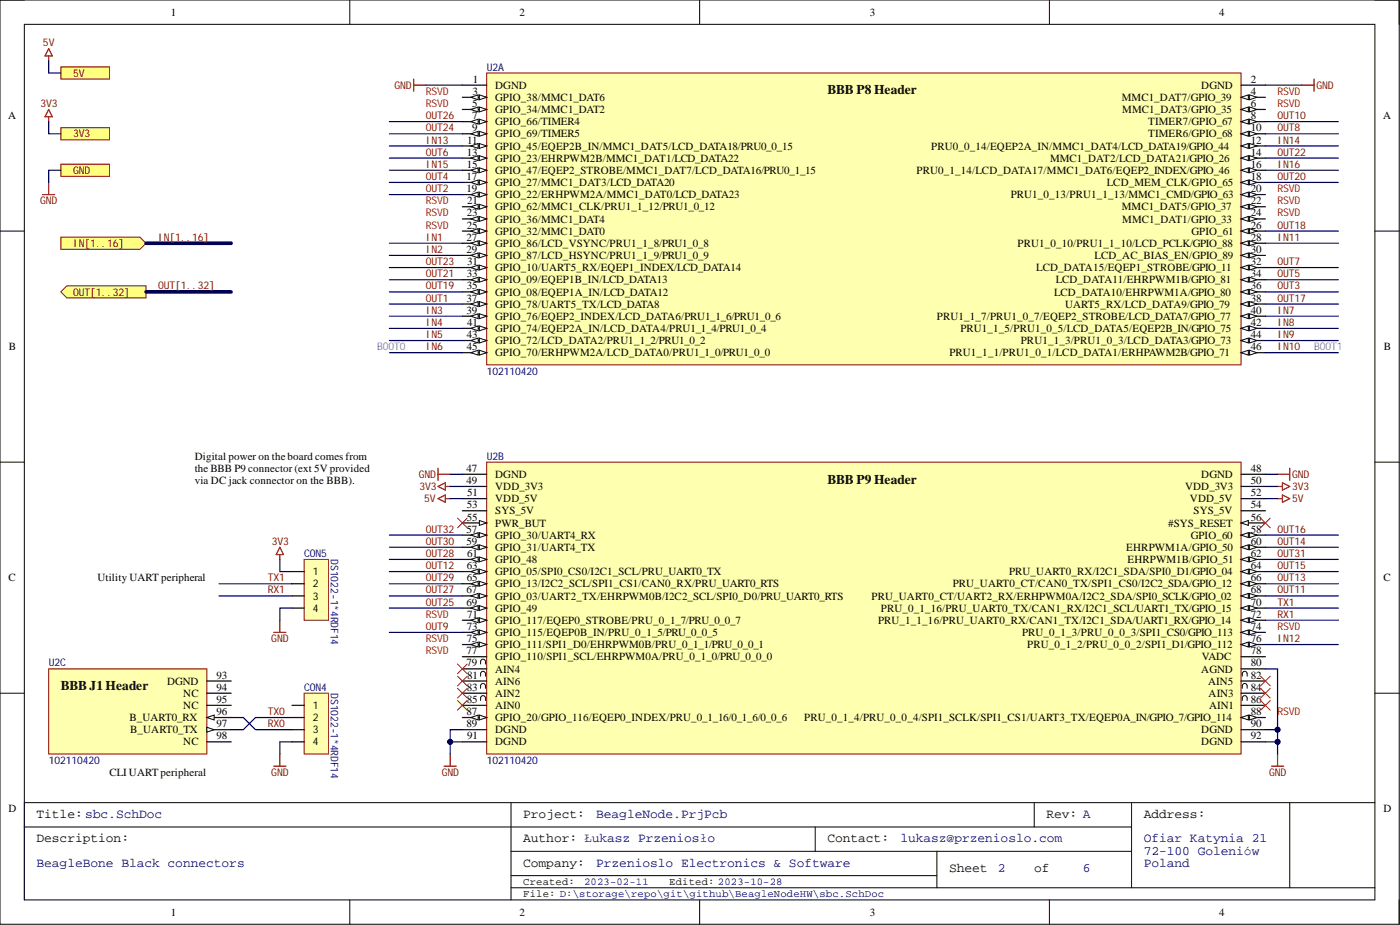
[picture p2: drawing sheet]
<svg xmlns="http://www.w3.org/2000/svg" width="292mm" height="193mm" viewBox="0 0 292 193" stroke-linecap="round" stroke-linejoin="round" font-family="sans-serif">
<defs><g id="words">
<g font-size="2.8">
<text x="172.6" y="19.7">BBB P8 Header</text>
<text x="172.6" y="100.9">BBB P9 Header</text>
<text x="12.7" y="144">BBB J1Header</text>
</g>
<g font-size="2.7">
<text x="7.6" y="170.7">Title: sbc.SchDoc</text>
<text x="109.2" y="170.7">Project:</text>
<text x="218.3" y="170.7">Rev: A</text>
<text x="238.6" y="170.7">Address:</text>
<text x="7.6" y="175.7">Description:</text>
<text x="109.2" y="175.7">Author: Łukasz Przeniosło</text>
<text x="172.6" y="175.7">Contact:</text>
<text x="109.2" y="180.8">Company:</text>
<text x="198" y="181.8">Sheet</text>
<text x="215.8" y="181.8">of</text>
</g>
<g font-size="2.7" fill="#000080">
<text x="124.4" y="170.7">BeagleNode.PrjPcb</text>
<text x="187.9" y="175.7">lukasz@przenioslo.com</text>
<text x="238.6" y="175.7">Ofiar Katynia 21</text>
<text x="238.6" y="178.3">72-100 Goleniów</text>
<text x="7.6" y="180.8">BeagleBone Black connectors</text>
<text x="124.4" y="180.8">Przenioslo Electronics &amp; Software</text>
<text x="208.2" y="181.8">2</text>
<text x="225.9" y="181.8">6</text>
<text x="238.6" y="180.8">Poland</text>
</g>
<g font-size="2.3">
<text x="35.6" y="3.3">1</text>
<text x="108.4" y="3.3">2</text>
<text x="181.5" y="3.3">3</text>
<text x="254.4" y="3.3">4</text>
<text x="98.7" y="17.3">1</text>
<text x="261" y="17.3">2</text>
<text x="98.5" y="22.3">5</text>
<text x="98.6" y="19.8">3</text>
<text x="103.3" y="18.5">DGND</text>
<text x="103.3" y="21.1">GPIO_38/MMC1_DAT6</text>
<text x="103.3" y="23.6">GPIO_34/MMC1_DAT2</text>
<text x="234.1" y="21.1">MMC1_DAT7/GPIO_39</text>
<text x="234.1" y="23.6">MMC1_DAT3/GPIO_35</text>
<text x="250.6" y="18.5">DGND</text>
<text x="261" y="19.8">4</text>
<text x="261" y="22.3">6</text>
<text x="1.7" y="24.9">A</text>
<text x="97.5" y="29.9">11</text>
<text x="98.5" y="24.9">7</text>
<text x="98.5" y="27.4">9</text>
<text x="103.3" y="26.1">GPIO_66/TIMER4</text>
<text x="103.3" y="28.7">GPIO_69/TIMER5</text>
<text x="239.6" y="26.1">TIMER7/GPIO_67</text>
<text x="239.6" y="28.7">TIMER6/GPIO_68</text>
<text x="261" y="24.9">8</text>
<text x="261" y="27.4">10</text>
<text x="261" y="29.9">12</text>
<text x="288.6" y="24.9">A</text>
<text x="97.4" y="32.5">13</text>
<text x="97.4" y="35">15</text>
<text x="103.3" y="31.2">GPIO_45/EQEP2B_IN/MMC1_DAT5/LCD_DATA18/PRU0_0_15</text>
<text x="103.3" y="33.7">GPIO_23/EHRPWM2B/MMC1_DAT1/LCD_DATA22</text>
<text x="194.3" y="31.2">PRU0_0_14/EQEP2A_IN/MMC1_DAT4/LCD_DATA19/GPIO_44</text>
<text x="219.1" y="33.7">MMC1_DAT2/LCD_DATA21/GPIO_26</text>
<text x="261" y="32.5">14</text>
<text x="261" y="35">16</text>
<text x="97.3" y="37.6">17</text>
<text x="97.3" y="40.1">19</text>
<text x="103.3" y="36.3">GPIO_47/EQEP2_STROBE/MMC1_DAT7/LCD_DATA16/PRU0_1_15</text>
<text x="103.3" y="38.8">GPIO_27/MMC1_DAT3/LCD_DATA20</text>
<text x="103.3" y="41.4">GPIO_22/ERHPWM2A/MMC1_DAT0/LCD_DATA23</text>
<text x="191.2" y="36.3">PRU0_1_14/LCD_DATA17/MMC1_DAT6/EQEP2_INDEX/GPIO_46</text>
<text x="210.9" y="41.4">PRU1_0_13/PRU1_1_13/MMC1_CMD/GPIO_63</text>
<text x="230.9" y="38.8">LCD_MEM_CLK/GPIO_65</text>
<text x="261" y="37.6">18</text>
<text x="261" y="40.1">20</text>
<text x="97.4" y="45.2">23</text>
<text x="97.4" y="47.7">25</text>
<text x="97.5" y="42.6">21</text>
<text x="103.3" y="43.9">GPIO_62/MMC1_CLK/PRU1_1_12/PRU1_0_12</text>
<text x="103.3" y="46.4">GPIO_36/MMC1_DAT4</text>
<text x="234.1" y="43.9">MMC1_DAT5/GPIO_37</text>
<text x="234.1" y="46.4">MMC1_DAT1/GPIO_33</text>
<text x="261" y="42.6">22</text>
<text x="261" y="45.2">24</text>
<text x="261" y="47.7">26</text>
<text x="97.3" y="50.2">27</text>
<text x="97.3" y="52.8">29</text>
<text x="103.3" y="49">GPIO_32/MMC1_DAT0</text>
<text x="103.3" y="51.5">GPIO_86/LCD_VSYNC/PRU1_1_8/PRU1_0_8</text>
<text x="212.3" y="51.5">PRU1_0_10/PRU1_1_10/LCD_PCLK/GPIO_88</text>
<text x="248.6" y="49">GPIO_61</text>
<text x="261" y="50.2">28</text>
<text x="261" y="52.8">30</text>
<text x="97.4" y="57.8">33</text>
<text x="97.5" y="55.3">31</text>
<text x="103.3" y="54">GPIO_87/LCD_HSYNC/PRU1_1_9/PRU1_0_9</text>
<text x="103.3" y="56.6">GPIO_10/UART5_RX/EQEP1_INDEX/LCD_DATA14</text>
<text x="103.3" y="59.1">GPIO_09/EQEP1B_IN/LCD_DATA13</text>
<text x="216.2" y="56.6">LCD_DATA15/EQEP1_STROBE/GPIO_11</text>
<text x="220.3" y="59.1">LCD_DATA11/EHRPWM1B/GPIO_81</text>
<text x="228.4" y="54">LCD_AC_BIAS_EN/GPIO_89</text>
<text x="261" y="55.3">32</text>
<text x="261" y="57.8">34</text>
<text x="97.3" y="62.9">37</text>
<text x="97.3" y="65.5">39</text>
<text x="97.4" y="60.4">35</text>
<text x="103.3" y="61.7">GPIO_08/EQEP1A_IN/LCD_DATA12</text>
<text x="103.3" y="64.2">GPIO_78/UART5_TX/LCD_DATA8</text>
<text x="219.9" y="61.7">LCD_DATA10/EHRPWM1A/GPIO_80</text>
<text x="222.2" y="64.2">UART5_RX/LCD_DATA9/GPIO_79</text>
<text x="261" y="60.4">36</text>
<text x="261" y="62.9">38</text>
<text x="261" y="65.5">40</text>
<text x="97.4" y="70.5">43</text>
<text x="97.5" y="68">41</text>
<text x="103.3" y="66.7">GPIO_76/EQEP2_INDEX/LCD_DATA6/PRU1_1_6/PRU1_0_6</text>
<text x="103.3" y="69.3">GPIO_74/EQEP2A_IN/LCD_DATA4/PRU1_1_4/PRU1_0_4</text>
<text x="103.3" y="71.8">GPIO_72/LCD_DATA2/PRU1_1_2/PRU1_0_2</text>
<text x="195.5" y="66.7">PRU1_1_7/PRU1_0_7/EQEP2_STROBE/LCD_DATA7/GPIO_77</text>
<text x="200.4" y="69.3">PRU1_1_5/PRU1_0_5/LCD_DATA5/EQEP2B_IN/GPIO_75</text>
<text x="213" y="71.8">PRU1_1_3/PRU1_0_3/LCD_DATA3/GPIO_73</text>
<text x="261" y="68">42</text>
<text x="261" y="70.5">44</text>
<text x="1.9" y="73.1">B</text>
<text x="97.4" y="73.1">45</text>
<text x="103.3" y="74.3">GPIO_70/ERHPWM2A/LCD_DATA0/PRU1_1_0/PRU1_0_0</text>
<text x="198.1" y="74.3">PRU1_1_1/PRU1_0_1/LCD_DATA1/ERHPAWM2B/GPIO_71</text>
<text x="261" y="73.1">46</text>
<text x="288.7" y="73.1">B</text>
<text x="40.6" y="95.9">Digital power on the board comes from</text>
<text x="40.6" y="98.4">t</text>
<text x="40.6" y="101">via DC jack connector on the BBB).</text>
<text x="41.3" y="98.4">he BBB P9 connector (ext 5V provided</text>
<text x="97.3" y="98.4">47</text>
<text x="97.3" y="101">49</text>
<text x="103.3" y="99.7">DGND</text>
<text x="250.6" y="99.7">DGND</text>
<text x="261" y="98.4">48</text>
<text x="261" y="101">50</text>
<text x="97.4" y="106">53</text>
<text x="97.5" y="103.5">51</text>
<text x="103.3" y="102.2">VDD_3V3</text>
<text x="103.3" y="104.8">VDD_5V</text>
<text x="103.3" y="107.3">SYS_5V</text>
<text x="247.3" y="102.2">VDD_3V3</text>
<text x="248.3" y="104.8">VDD_5V</text>
<text x="249" y="107.3">SYS_5V</text>
<text x="261" y="103.5">52</text>
<text x="261" y="106">54</text>
<text x="97.3" y="111.1">57</text>
<text x="97.3" y="113.7">59</text>
<text x="97.4" y="108.6">55</text>
<text x="103.3" y="109.9">PWR_BUT</text>
<text x="103.3" y="112.4">GPIO_30/UART4_RX</text>
<text x="243.7" y="109.9">#SYS_RESET</text>
<text x="248.4" y="112.4">GPIO_60</text>
<text x="261" y="108.6">56</text>
<text x="261" y="111.1">58</text>
<text x="261" y="113.7">60</text>
<text x="97.4" y="118.7">63</text>
<text x="97.5" y="116.2">61</text>
<text x="103.3" y="114.9">GPIO_31/UART4_TX</text>
<text x="103.3" y="117.5">GPIO_48</text>
<text x="235" y="114.9">EHRPWM1A/GPIO_50</text>
<text x="235.2" y="117.5">EHRPWM1B/GPIO_51</text>
<text x="261" y="116.2">62</text>
<text x="261" y="118.7">64</text>
<text x="1.8" y="121.3">C</text>
<text x="20.3" y="121.3">Utility UART peripheral</text>
<text x="97.3" y="123.8">67</text>
<text x="97.4" y="121.3">65</text>
<text x="103.3" y="120">GPIO_05/SPI0_CS0/I2C1_SCL/PRU_UART0_TX</text>
<text x="103.3" y="122.5">GPIO_13/I2C2_SCL/SPI1_CS1/CAN0_RX/PRU_UART0_RTS</text>
<text x="103.3" y="125.1">GPIO_03/UART2_TX/EHRPWM0B/I2C2_SCL/SPI0_D0/PRU_UART0_RTS</text>
<text x="181.8" y="125.1">PRU_UART0_CT/UART2_RX/ERHPWM0A/I2C2_SDA/SPI0_SCLK/GPIO_02</text>
<text x="198.8" y="122.5">PRU_UART0_CT/CAN0_TX/SPI1_CS0/I2C2_SDA/GPIO_12</text>
<text x="210.5" y="120">PRU_UART0_RX/I2C1_SDA/SPI0_D1/GPIO_04</text>
<text x="261" y="121.3">66</text>
<text x="261" y="123.8">68</text>
<text x="288.6" y="121.3">C</text>
<text x="97.3" y="126.3">69</text>
<text x="97.4" y="131.4">73</text>
<text x="97.5" y="128.9">71</text>
<text x="103.3" y="127.6">GPIO_49</text>
<text x="103.3" y="130.2">GPIO_117/EQEP0_STROBE/PRU_0_1_7/PRU_0_0_7</text>
<text x="183.2" y="130.2">PRU_1_1_16/PRU_UART0_RX/CAN1_TX/I2C1_SDA/UART1_RX/GPIO_14</text>
<text x="183.8" y="127.6">PRU_0_1_16/PRU_UART0_TX/CAN1_RX/I2C1_SCL/UART1_TX/GPIO_15</text>
<text x="261" y="126.3">70</text>
<text x="261" y="128.9">72</text>
<text x="261" y="131.4">74</text>
<text x="97.3" y="136.5">77</text>
<text x="97.4" y="134">75</text>
<text x="103.3" y="132.7">GPIO_115/EQEP0B_IN/PRU_0_1_5/PRU_0_0_5</text>
<text x="103.3" y="135.2">GPIO_111/SPI1_D0/EHRPWM0B/PRU_0_1_1/PRU_0_0_1</text>
<text x="103.3" y="137.8">GPIO_110/SPI1_SCL/EHRPWM0A/PRU_0_1_0/PRU_0_0_0</text>
<text x="213.2" y="132.7">PRU_0_1_3/PRU_0_0_3/SPI1_CS0/GPIO_113</text>
<text x="214.3" y="135.2">PRU_0_1_2/PRU_0_0_2/SPI1_D1/GPIO_112</text>
<text x="250.7" y="137.8">VADC</text>
<text x="261" y="134">76</text>
<text x="261" y="136.5">78</text>
<text x="34.9" y="142.8">DGND</text>
<text x="45.2" y="141.6">93</text>
<text x="97.3" y="139">79</text>
<text x="97.5" y="141.6">81</text>
<text x="103.3" y="140.3">AIN4</text>
<text x="103.3" y="142.8">AIN6</text>
<text x="250.6" y="140.3">AGND</text>
<text x="252.1" y="142.8">AIN5</text>
<text x="261" y="139">80</text>
<text x="261" y="141.6">82</text>
<text x="38.2" y="145.4">NC</text>
<text x="38.2" y="147.9">NC</text>
<text x="45.2" y="144.1">94</text>
<text x="45.2" y="146.6">95</text>
<text x="45.2" y="149.2">96</text>
<text x="97.3" y="149.2">87</text>
<text x="97.4" y="144.1">83</text>
<text x="97.4" y="146.6">85</text>
<text x="103.3" y="145.4">AIN2</text>
<text x="103.3" y="147.9">AIN0</text>
<text x="252.2" y="145.4">AIN3</text>
<text x="252.3" y="147.9">AIN1</text>
<text x="261" y="144.1">84</text>
<text x="261" y="146.6">86</text>
<text x="261" y="149.2">88</text>
<text x="27" y="150.4">B_UART0_RX</text>
<text x="27.2" y="153">B_UART0_TX</text>
<text x="38.2" y="155.5">NC</text>
<text x="45.2" y="151.7">97</text>
<text x="45.2" y="154.3">98</text>
<text x="97.3" y="151.7">89</text>
<text x="97.5" y="154.3">91</text>
<text x="103.3" y="150.4">GPIO_20/GPIO_116/EQEP0_INDEX/PRU_0_1_16/0_1_6/0_0_6</text>
<text x="103.3" y="153">DGND</text>
<text x="103.3" y="155.5">DGND</text>
<text x="167.8" y="150.4">PRU_0_1_4/PRU_0_0_4/SPI1_SCLK/SPI1_CS1/UART3_TX/EQEP0A_IN/GPIO_7/GPIO_114</text>
<text x="250.6" y="153">DGND</text>
<text x="250.6" y="155.5">DGND</text>
<text x="261" y="151.7">90</text>
<text x="261" y="154.3">92</text>
<text x="22.8" y="161.9">CLI UART peripheral</text>
<text x="1.8" y="169.5">D</text>
<text x="288.6" y="169.5">D</text>
<text x="35.6" y="191">1</text>
<text x="108.4" y="191">2</text>
<text x="181.5" y="191">3</text>
<text x="254.4" y="191">4</text>
</g>
<g font-size="2.2" fill="#800000">
<text x="9" y="9.6">5V</text>
<text x="15.2" y="16">5V</text>
<text x="8.5" y="22.3">3V3</text>
<text x="82.3" y="18.5">GND</text>
<text x="274.7" y="18.5">GND</text>
<text x="15.2" y="28.7">3V3</text>
<text x="88.9" y="29.9">IN13</text>
<text x="88.9" y="27.4">OUT24</text>
<text x="88.9" y="24.9">OUT26</text>
<text x="266.6" y="29.9">IN14</text>
<text x="266.6" y="27.4">OUT8</text>
<text x="266.6" y="24.9">OUT10</text>
<text x="88.9" y="35">IN15</text>
<text x="88.9" y="32.5">OUT6</text>
<text x="266.6" y="35">IN16</text>
<text x="266.6" y="32.5">OUT22</text>
<text x="15.2" y="36.3">GND</text>
<text x="88.9" y="40.1">OUT2</text>
<text x="88.9" y="37.6">OUT4</text>
<text x="266.6" y="37.6">OUT20</text>
<text x="8.4" y="42.6">GND</text>
<text x="266.6" y="47.7">OUT18</text>
<text x="15.2" y="51.5">IN[1..16]</text>
<text x="33" y="50.2">IN[1..16]</text>
<text x="88.9" y="50.2">IN1</text>
<text x="88.9" y="52.8">IN2</text>
<text x="266.6" y="50.2">IN11</text>
<text x="88.9" y="57.8">OUT21</text>
<text x="88.9" y="55.3">OUT23</text>
<text x="266.6" y="57.8">OUT5</text>
<text x="266.6" y="55.3">OUT7</text>
<text x="15.2" y="61.7">OUT[1..32]</text>
<text x="33" y="60.4">OUT[1..32]</text>
<text x="88.9" y="65.5">IN3</text>
<text x="88.9" y="62.9">OUT1</text>
<text x="88.9" y="60.4">OUT19</text>
<text x="266.6" y="65.5">IN7</text>
<text x="266.6" y="60.4">OUT3</text>
<text x="266.6" y="62.9">OUT17</text>
<text x="88.9" y="68">IN4</text>
<text x="88.9" y="70.5">IN5</text>
<text x="266.6" y="68">IN8</text>
<text x="266.6" y="70.5">IN9</text>
<text x="88.9" y="73.1">IN6</text>
<text x="266.6" y="73.1">IN10</text>
<text x="87.4" y="99.7">GND</text>
<text x="269.6" y="99.7">GND</text>
<text x="87.5" y="102.2">3V3</text>
<text x="88.5" y="104.8">5V</text>
<text x="269.6" y="104.8">5V</text>
<text x="269.6" y="102.2">3V3</text>
<text x="56.7" y="113.7">3V3</text>
<text x="88.9" y="113.7">OUT30</text>
<text x="88.9" y="111.1">OUT32</text>
<text x="266.6" y="113.7">OUT14</text>
<text x="266.6" y="111.1">OUT16</text>
<text x="88.9" y="118.7">OUT12</text>
<text x="88.9" y="116.2">OUT28</text>
<text x="266.6" y="118.7">OUT15</text>
<text x="266.6" y="116.2">OUT31</text>
<text x="55.8" y="123.8">RX1</text>
<text x="55.8" y="121.3">TX1</text>
<text x="88.9" y="123.8">OUT27</text>
<text x="88.9" y="121.3">OUT29</text>
<text x="266.6" y="123.8">OUT11</text>
<text x="266.6" y="121.3">OUT13</text>
<text x="88.9" y="131.4">OUT9</text>
<text x="88.9" y="126.3">OUT25</text>
<text x="266.6" y="126.3">TX1</text>
<text x="266.6" y="128.9">RX1</text>
<text x="56.6" y="134">GND</text>
<text x="266.6" y="134">IN12</text>
<text x="55.8" y="149.2">TX0</text>
<text x="55.8" y="151.7">RX0</text>
<text x="56.6" y="161.9">GND</text>
<text x="92.2" y="161.9">GND</text>
<text x="264.8" y="161.9">GND</text>
</g>
<g font-size="2.2" fill="#000080">
<text x="101.5" y="14.7">U2A</text>
<text x="101.5" y="78.1">102110420</text>
<text x="101.5" y="95.9">U2B</text>
<text x="63.5" y="116.2">CON5</text>
<text x="69" y="116.7" transform="rotate(90 69 116.7)">DS1022-1*4RDF14</text>
<text x="10.2" y="139">U2C</text>
<text x="63.5" y="144.1">CON4</text>
<text x="69" y="144.6" transform="rotate(90 69 144.6)">DS1022-1*4RDF14</text>
<text x="10.2" y="159.3">102110420</text>
<text x="101.5" y="159.3">102110420</text>
<text x="121.9" y="184.5">2023-02-11</text>
</g>
<g font-size="2.2" fill="#f00">
<text x="88.9" y="19.8">RSVD</text>
<text x="88.9" y="22.3">RSVD</text>
<text x="266.6" y="19.8">RSVD</text>
<text x="266.6" y="22.3">RSVD</text>
<text x="266.6" y="40.1">RSVD</text>
<text x="88.9" y="42.6">RSVD</text>
<text x="88.9" y="45.2">RSVD</text>
<text x="88.9" y="47.7">RSVD</text>
<text x="266.6" y="42.6">RSVD</text>
<text x="266.6" y="45.2">RSVD</text>
<text x="88.9" y="128.9">RSVD</text>
<text x="266.6" y="131.4">RSVD</text>
<text x="88.9" y="136.5">RSVD</text>
<text x="88.9" y="134">RSVD</text>
<text x="266.6" y="149.2">RSVD</text>
</g>
<g font-size="2.2" fill="#4a86e8">
<text x="78.7" y="73.1">BOOT0</text>
<text x="274.2" y="73.1">BOOT1</text>
</g>
<g font-size="2.2">
<text x="65.2" y="120">1</text>
<text x="65.2" y="122.5">2</text>
<text x="65.2" y="125.1">3</text>
<text x="65.2" y="127.6">4</text>
<text x="65.2" y="147.9">1</text>
<text x="65.2" y="150.4">2</text>
<text x="65.2" y="153">3</text>
<text x="65.2" y="155.5">4</text>
<text x="109.2" y="184.5">Created:</text>
<text x="139.6" y="184.5">Edited: 2023-10-28</text>
<text x="109.2" y="187.1">File: D:\storage\repo\git\github\BeagleNodeHW\sbc.SchDoc</text>
</g>
</g></defs>
<g fill="none" stroke="#000" stroke-width=".21">
<path d="M0 0h291.9v192.8h-291.9zM0 0h5.1M5.1 5.1h281.8v182.6h-281.8zM73 0v5.1M146 0v5.1M219 0v5.1M286.9 0h5v5.1M0 48.2h5.1M286.9 48.2h5M0 96.4h5.1M286.9 96.4h5M0 144.6h5.1"/>
<path d="M286.9 144.6h5M5.1 172.5h231M106.6 177.6h129.5M106.6 167.4v20.3M170.1 172.5v5.1M195.5 177.6v7.6M215.8 167.4v5.1M236.1 167.4v17.8M269.1 167.4v17.8M286.9 167.4h-281.8v20.3M73 187.7v5.1M106.6 185.2h180.3"/>
<path d="M106.6 182.7h88.9M146 187.7v5.1M219 187.7v5.1M291.9 187.7v5.1"/>
</g>
<path d="M10.2 139.5h33v17.8h-33z" fill-rule="evenodd" fill="#ffffb0"/>
<path d="M10.2 139.5h33v17.8h-33z" fill="none" stroke="#800000" stroke-width=".21"/>
<path d="M43.2 142.1h5M43.2 144.6h5M43.2 147.1h5M43.2 149.7h5" fill="none" stroke="#000" stroke-width=".25"/>
<path d="M43.2 149.7l1.5-.5v1z" fill="#f8fcff"/>
<path d="M43.2 149.7l1.5-.5v1z" fill="none" stroke="#000" stroke-width=".21"/>
<path d="M43.2 152.2h5" fill="none" stroke="#000" stroke-width=".25"/>
<path d="M43.2 151.7l1.5 .5-1.5 .5z" fill="#f8fcff"/>
<path d="M43.2 151.7l1.5 .5-1.5 .5z" fill="none" stroke="#000" stroke-width=".21"/>
<path d="M43.2 154.8h5" fill="none" stroke="#000" stroke-width=".25"/>
<path d="M101.5 15.2h157.4v60.9h-157.4z" fill-rule="evenodd" fill="#ffffb0"/>
<path d="M101.5 15.2h157.4v60.9h-157.4z" fill="none" stroke="#800000" stroke-width=".21"/>
<path d="M96.5 17.8h5M258.9 17.8h5.1M96.5 20.3h5" fill="none" stroke="#000" stroke-width=".25"/>
<path d="M100 19.8l1.5 .5-1.5 .5z" fill="#f8fcff"/>
<path d="M100 19.8l1.5 .5-1.5 .5z" fill="none" stroke="#000" stroke-width=".21"/>
<path d="M98.2 20.3l1.6-.5v1z" fill="#f8fcff"/>
<path d="M98.2 20.3l1.6-.5v1z" fill="none" stroke="#000" stroke-width=".21"/>
<path d="M258.9 20.3h5.1" fill="none" stroke="#000" stroke-width=".25"/>
<path d="M258.9 20.3l1.6-.5v1z" fill="#f8fcff"/>
<path d="M258.9 20.3l1.6-.5v1z" fill="none" stroke="#000" stroke-width=".21"/>
<path d="M260.7 19.8l1.5 .5-1.5 .5z" fill="#f8fcff"/>
<path d="M260.7 19.8l1.5 .5-1.5 .5z" fill="none" stroke="#000" stroke-width=".21"/>
<path d="M96.5 22.8h5" fill="none" stroke="#000" stroke-width=".25"/>
<path d="M100 22.3l1.5 .5-1.5 .5z" fill="#f8fcff"/>
<path d="M100 22.3l1.5 .5-1.5 .5z" fill="none" stroke="#000" stroke-width=".21"/>
<path d="M98.2 22.8l1.6-.5v1z" fill="#f8fcff"/>
<path d="M98.2 22.8l1.6-.5v1z" fill="none" stroke="#000" stroke-width=".21"/>
<path d="M258.9 22.8h5.1" fill="none" stroke="#000" stroke-width=".25"/>
<path d="M258.9 22.8l1.6-.5v1z" fill="#f8fcff"/>
<path d="M258.9 22.8l1.6-.5v1z" fill="none" stroke="#000" stroke-width=".21"/>
<path d="M260.7 22.3l1.5 .5-1.5 .5z" fill="#f8fcff"/>
<path d="M260.7 22.3l1.5 .5-1.5 .5z" fill="none" stroke="#000" stroke-width=".21"/>
<path d="M96.5 25.4h5" fill="none" stroke="#000" stroke-width=".25"/>
<path d="M100 24.9l1.5 .5-1.5 .5z" fill="#f8fcff"/>
<path d="M100 24.9l1.5 .5-1.5 .5z" fill="none" stroke="#000" stroke-width=".21"/>
<path d="M98.2 25.4l1.6-.5v1z" fill="#f8fcff"/>
<path d="M98.2 25.4l1.6-.5v1z" fill="none" stroke="#000" stroke-width=".21"/>
<path d="M258.9 25.4h5.1" fill="none" stroke="#000" stroke-width=".25"/>
<path d="M258.9 25.4l1.6-.5v1z" fill="#f8fcff"/>
<path d="M258.9 25.4l1.6-.5v1z" fill="none" stroke="#000" stroke-width=".21"/>
<path d="M260.7 24.9l1.5 .5-1.5 .5z" fill="#f8fcff"/>
<path d="M260.7 24.9l1.5 .5-1.5 .5z" fill="none" stroke="#000" stroke-width=".21"/>
<path d="M96.5 27.9h5" fill="none" stroke="#000" stroke-width=".25"/>
<path d="M100 27.4l1.5 .5-1.5 .5z" fill="#f8fcff"/>
<path d="M100 27.4l1.5 .5-1.5 .5z" fill="none" stroke="#000" stroke-width=".21"/>
<path d="M98.2 27.9l1.6-.5v1z" fill="#f8fcff"/>
<path d="M98.2 27.9l1.6-.5v1z" fill="none" stroke="#000" stroke-width=".21"/>
<path d="M258.9 27.9h5.1" fill="none" stroke="#000" stroke-width=".25"/>
<path d="M258.9 27.9l1.6-.5v1z" fill="#f8fcff"/>
<path d="M258.9 27.9l1.6-.5v1z" fill="none" stroke="#000" stroke-width=".21"/>
<path d="M260.7 27.4l1.5 .5-1.5 .5z" fill="#f8fcff"/>
<path d="M260.7 27.4l1.5 .5-1.5 .5z" fill="none" stroke="#000" stroke-width=".21"/>
<path d="M96.5 30.4h5" fill="none" stroke="#000" stroke-width=".25"/>
<path d="M100 29.9l1.5 .5-1.5 .6z" fill="#f8fcff"/>
<path d="M100 29.9l1.5 .5-1.5 .6z" fill="none" stroke="#000" stroke-width=".21"/>
<path d="M98.2 30.4l1.6-.5v1.1z" fill="#f8fcff"/>
<path d="M98.2 30.4l1.6-.5v1.1z" fill="none" stroke="#000" stroke-width=".21"/>
<path d="M258.9 30.4h5.1" fill="none" stroke="#000" stroke-width=".25"/>
<path d="M258.9 30.4l1.6-.5v1.1z" fill="#f8fcff"/>
<path d="M258.9 30.4l1.6-.5v1.1z" fill="none" stroke="#000" stroke-width=".21"/>
<path d="M260.7 29.9l1.5 .5-1.5 .6z" fill="#f8fcff"/>
<path d="M260.7 29.9l1.5 .5-1.5 .6z" fill="none" stroke="#000" stroke-width=".21"/>
<path d="M96.5 33h5" fill="none" stroke="#000" stroke-width=".25"/>
<path d="M100 32.5l1.5 .5-1.5 .5z" fill="#f8fcff"/>
<path d="M100 32.5l1.5 .5-1.5 .5z" fill="none" stroke="#000" stroke-width=".21"/>
<path d="M98.2 33l1.6-.5v1z" fill="#f8fcff"/>
<path d="M98.2 33l1.6-.5v1z" fill="none" stroke="#000" stroke-width=".21"/>
<path d="M258.9 33h5.1" fill="none" stroke="#000" stroke-width=".25"/>
<path d="M258.9 33l1.6-.5v1z" fill="#f8fcff"/>
<path d="M258.9 33l1.6-.5v1z" fill="none" stroke="#000" stroke-width=".21"/>
<path d="M260.7 32.5l1.5 .5-1.5 .5z" fill="#f8fcff"/>
<path d="M260.7 32.5l1.5 .5-1.5 .5z" fill="none" stroke="#000" stroke-width=".21"/>
<path d="M96.5 35.5h5" fill="none" stroke="#000" stroke-width=".25"/>
<path d="M100 35l1.5 .5-1.5 .5z" fill="#f8fcff"/>
<path d="M100 35l1.5 .5-1.5 .5z" fill="none" stroke="#000" stroke-width=".21"/>
<path d="M98.2 35.5l1.6-.5v1z" fill="#f8fcff"/>
<path d="M98.2 35.5l1.6-.5v1z" fill="none" stroke="#000" stroke-width=".21"/>
<path d="M258.9 35.5h5.1" fill="none" stroke="#000" stroke-width=".25"/>
<path d="M258.9 35.5l1.6-.5v1z" fill="#f8fcff"/>
<path d="M258.9 35.5l1.6-.5v1z" fill="none" stroke="#000" stroke-width=".21"/>
<path d="M260.7 35l1.5 .5-1.5 .5z" fill="#f8fcff"/>
<path d="M260.7 35l1.5 .5-1.5 .5z" fill="none" stroke="#000" stroke-width=".21"/>
<path d="M96.5 38.1h5" fill="none" stroke="#000" stroke-width=".25"/>
<path d="M100 37.6l1.5 .5-1.5 .5z" fill="#f8fcff"/>
<path d="M100 37.6l1.5 .5-1.5 .5z" fill="none" stroke="#000" stroke-width=".21"/>
<path d="M98.2 38.1l1.6-.5v1z" fill="#f8fcff"/>
<path d="M98.2 38.1l1.6-.5v1z" fill="none" stroke="#000" stroke-width=".21"/>
<path d="M258.9 38.1h5.1" fill="none" stroke="#000" stroke-width=".25"/>
<path d="M258.9 38.1l1.6-.5v1z" fill="#f8fcff"/>
<path d="M258.9 38.1l1.6-.5v1z" fill="none" stroke="#000" stroke-width=".21"/>
<path d="M260.7 37.6l1.5 .5-1.5 .5z" fill="#f8fcff"/>
<path d="M260.7 37.6l1.5 .5-1.5 .5z" fill="none" stroke="#000" stroke-width=".21"/>
<path d="M96.5 40.6h5" fill="none" stroke="#000" stroke-width=".25"/>
<path d="M100 40.1l1.5 .5-1.5 .5z" fill="#f8fcff"/>
<path d="M100 40.1l1.5 .5-1.5 .5z" fill="none" stroke="#000" stroke-width=".21"/>
<path d="M98.2 40.6l1.6-.5v1z" fill="#f8fcff"/>
<path d="M98.2 40.6l1.6-.5v1z" fill="none" stroke="#000" stroke-width=".21"/>
<path d="M258.9 40.6h5.1" fill="none" stroke="#000" stroke-width=".25"/>
<path d="M258.9 40.6l1.6-.5v1z" fill="#f8fcff"/>
<path d="M258.9 40.6l1.6-.5v1z" fill="none" stroke="#000" stroke-width=".21"/>
<path d="M260.7 40.1l1.5 .5-1.5 .5z" fill="#f8fcff"/>
<path d="M260.7 40.1l1.5 .5-1.5 .5z" fill="none" stroke="#000" stroke-width=".21"/>
<path d="M96.5 43.1h5" fill="none" stroke="#000" stroke-width=".25"/>
<path d="M100 42.6l1.5 .5-1.5 .5z" fill="#f8fcff"/>
<path d="M100 42.6l1.5 .5-1.5 .5z" fill="none" stroke="#000" stroke-width=".21"/>
<path d="M98.2 43.1l1.6-.5v1z" fill="#f8fcff"/>
<path d="M98.2 43.1l1.6-.5v1z" fill="none" stroke="#000" stroke-width=".21"/>
<path d="M258.9 43.1h5.1" fill="none" stroke="#000" stroke-width=".25"/>
<path d="M258.9 43.1l1.6-.5v1z" fill="#f8fcff"/>
<path d="M258.9 43.1l1.6-.5v1z" fill="none" stroke="#000" stroke-width=".21"/>
<path d="M260.7 42.6l1.5 .5-1.5 .5z" fill="#f8fcff"/>
<path d="M260.7 42.6l1.5 .5-1.5 .5z" fill="none" stroke="#000" stroke-width=".21"/>
<path d="M96.5 45.7h5" fill="none" stroke="#000" stroke-width=".25"/>
<path d="M100 45.2l1.5 .5-1.5 .5z" fill="#f8fcff"/>
<path d="M100 45.2l1.5 .5-1.5 .5z" fill="none" stroke="#000" stroke-width=".21"/>
<path d="M98.2 45.7l1.6-.5v1z" fill="#f8fcff"/>
<path d="M98.2 45.7l1.6-.5v1z" fill="none" stroke="#000" stroke-width=".21"/>
<path d="M258.9 45.7h5.1" fill="none" stroke="#000" stroke-width=".25"/>
<path d="M258.9 45.7l1.6-.5v1z" fill="#f8fcff"/>
<path d="M258.9 45.7l1.6-.5v1z" fill="none" stroke="#000" stroke-width=".21"/>
<path d="M260.7 45.2l1.5 .5-1.5 .5z" fill="#f8fcff"/>
<path d="M260.7 45.2l1.5 .5-1.5 .5z" fill="none" stroke="#000" stroke-width=".21"/>
<path d="M96.5 48.2h5" fill="none" stroke="#000" stroke-width=".25"/>
<path d="M100 47.7l1.5 .5-1.5 .5z" fill="#f8fcff"/>
<path d="M100 47.7l1.5 .5-1.5 .5z" fill="none" stroke="#000" stroke-width=".21"/>
<path d="M98.2 48.2l1.6-.5v1z" fill="#f8fcff"/>
<path d="M98.2 48.2l1.6-.5v1z" fill="none" stroke="#000" stroke-width=".21"/>
<path d="M258.9 48.2h5.1" fill="none" stroke="#000" stroke-width=".25"/>
<path d="M258.9 48.2l1.6-.5v1z" fill="#f8fcff"/>
<path d="M258.9 48.2l1.6-.5v1z" fill="none" stroke="#000" stroke-width=".21"/>
<path d="M260.7 47.7l1.5 .5-1.5 .5z" fill="#f8fcff"/>
<path d="M260.7 47.7l1.5 .5-1.5 .5z" fill="none" stroke="#000" stroke-width=".21"/>
<path d="M96.5 50.7h5" fill="none" stroke="#000" stroke-width=".25"/>
<path d="M100 50.2l1.5 .5-1.5 .6z" fill="#f8fcff"/>
<path d="M100 50.2l1.5 .5-1.5 .6z" fill="none" stroke="#000" stroke-width=".21"/>
<path d="M98.2 50.7l1.6-.5v1.1z" fill="#f8fcff"/>
<path d="M98.2 50.7l1.6-.5v1.1z" fill="none" stroke="#000" stroke-width=".21"/>
<path d="M258.9 50.7h5.1" fill="none" stroke="#000" stroke-width=".25"/>
<path d="M258.9 50.7l1.6-.5v1.1z" fill="#f8fcff"/>
<path d="M258.9 50.7l1.6-.5v1.1z" fill="none" stroke="#000" stroke-width=".21"/>
<path d="M260.7 50.2l1.5 .5-1.5 .6z" fill="#f8fcff"/>
<path d="M260.7 50.2l1.5 .5-1.5 .6z" fill="none" stroke="#000" stroke-width=".21"/>
<path d="M96.5 53.3h5" fill="none" stroke="#000" stroke-width=".25"/>
<path d="M100 52.8l1.5 .5-1.5 .5z" fill="#f8fcff"/>
<path d="M100 52.8l1.5 .5-1.5 .5z" fill="none" stroke="#000" stroke-width=".21"/>
<path d="M98.2 53.3l1.6-.5v1z" fill="#f8fcff"/>
<path d="M98.2 53.3l1.6-.5v1z" fill="none" stroke="#000" stroke-width=".21"/>
<path d="M258.9 53.3h5.1" fill="none" stroke="#000" stroke-width=".25"/>
<path d="M258.9 53.3l1.6-.5v1z" fill="#f8fcff"/>
<path d="M258.9 53.3l1.6-.5v1z" fill="none" stroke="#000" stroke-width=".21"/>
<path d="M260.7 52.8l1.5 .5-1.5 .5z" fill="#f8fcff"/>
<path d="M260.7 52.8l1.5 .5-1.5 .5z" fill="none" stroke="#000" stroke-width=".21"/>
<path d="M96.5 55.8h5" fill="none" stroke="#000" stroke-width=".25"/>
<path d="M100 55.3l1.5 .5-1.5 .5z" fill="#f8fcff"/>
<path d="M100 55.3l1.5 .5-1.5 .5z" fill="none" stroke="#000" stroke-width=".21"/>
<path d="M98.2 55.8l1.6-.5v1z" fill="#f8fcff"/>
<path d="M98.2 55.8l1.6-.5v1z" fill="none" stroke="#000" stroke-width=".21"/>
<path d="M258.9 55.8h5.1" fill="none" stroke="#000" stroke-width=".25"/>
<path d="M258.9 55.8l1.6-.5v1z" fill="#f8fcff"/>
<path d="M258.9 55.8l1.6-.5v1z" fill="none" stroke="#000" stroke-width=".21"/>
<path d="M260.7 55.3l1.5 .5-1.5 .5z" fill="#f8fcff"/>
<path d="M260.7 55.3l1.5 .5-1.5 .5z" fill="none" stroke="#000" stroke-width=".21"/>
<path d="M96.5 58.4h5" fill="none" stroke="#000" stroke-width=".25"/>
<path d="M100 57.8l1.5 .6-1.5 .5z" fill="#f8fcff"/>
<path d="M100 57.8l1.5 .6-1.5 .5z" fill="none" stroke="#000" stroke-width=".21"/>
<path d="M98.2 58.4l1.6-.6v1.1z" fill="#f8fcff"/>
<path d="M98.2 58.4l1.6-.6v1.1z" fill="none" stroke="#000" stroke-width=".21"/>
<path d="M258.9 58.4h5.1" fill="none" stroke="#000" stroke-width=".25"/>
<path d="M258.9 58.4l1.6-.6v1.1z" fill="#f8fcff"/>
<path d="M258.9 58.4l1.6-.6v1.1z" fill="none" stroke="#000" stroke-width=".21"/>
<path d="M260.7 57.8l1.5 .6-1.5 .5z" fill="#f8fcff"/>
<path d="M260.7 57.8l1.5 .6-1.5 .5z" fill="none" stroke="#000" stroke-width=".21"/>
<path d="M96.5 60.9h5" fill="none" stroke="#000" stroke-width=".25"/>
<path d="M100 60.4l1.5 .5-1.5 .5z" fill="#f8fcff"/>
<path d="M100 60.4l1.5 .5-1.5 .5z" fill="none" stroke="#000" stroke-width=".21"/>
<path d="M98.2 60.9l1.6-.5v1z" fill="#f8fcff"/>
<path d="M98.2 60.9l1.6-.5v1z" fill="none" stroke="#000" stroke-width=".21"/>
<path d="M258.9 60.9h5.1" fill="none" stroke="#000" stroke-width=".25"/>
<path d="M258.9 60.9l1.6-.5v1z" fill="#f8fcff"/>
<path d="M258.9 60.9l1.6-.5v1z" fill="none" stroke="#000" stroke-width=".21"/>
<path d="M260.7 60.4l1.5 .5-1.5 .5z" fill="#f8fcff"/>
<path d="M260.7 60.4l1.5 .5-1.5 .5z" fill="none" stroke="#000" stroke-width=".21"/>
<path d="M96.5 63.4h5" fill="none" stroke="#000" stroke-width=".25"/>
<path d="M100 62.9l1.5 .5-1.5 .5z" fill="#f8fcff"/>
<path d="M100 62.9l1.5 .5-1.5 .5z" fill="none" stroke="#000" stroke-width=".21"/>
<path d="M98.2 63.4l1.6-.5v1z" fill="#f8fcff"/>
<path d="M98.2 63.4l1.6-.5v1z" fill="none" stroke="#000" stroke-width=".21"/>
<path d="M258.9 63.4h5.1" fill="none" stroke="#000" stroke-width=".25"/>
<path d="M258.9 63.4l1.6-.5v1z" fill="#f8fcff"/>
<path d="M258.9 63.4l1.6-.5v1z" fill="none" stroke="#000" stroke-width=".21"/>
<path d="M260.7 62.9l1.5 .5-1.5 .5z" fill="#f8fcff"/>
<path d="M260.7 62.9l1.5 .5-1.5 .5z" fill="none" stroke="#000" stroke-width=".21"/>
<path d="M96.5 66h5" fill="none" stroke="#000" stroke-width=".25"/>
<path d="M100 65.5l1.5 .5-1.5 .5z" fill="#f8fcff"/>
<path d="M100 65.5l1.5 .5-1.5 .5z" fill="none" stroke="#000" stroke-width=".21"/>
<path d="M98.2 66l1.6-.5v1z" fill="#f8fcff"/>
<path d="M98.2 66l1.6-.5v1z" fill="none" stroke="#000" stroke-width=".21"/>
<path d="M258.9 66h5.1" fill="none" stroke="#000" stroke-width=".25"/>
<path d="M258.9 66l1.6-.5v1z" fill="#f8fcff"/>
<path d="M258.9 66l1.6-.5v1z" fill="none" stroke="#000" stroke-width=".21"/>
<path d="M260.7 65.5l1.5 .5-1.5 .5z" fill="#f8fcff"/>
<path d="M260.7 65.5l1.5 .5-1.5 .5z" fill="none" stroke="#000" stroke-width=".21"/>
<path d="M96.5 68.5h5" fill="none" stroke="#000" stroke-width=".25"/>
<path d="M100 68l1.5 .5-1.5 .5z" fill="#f8fcff"/>
<path d="M100 68l1.5 .5-1.5 .5z" fill="none" stroke="#000" stroke-width=".21"/>
<path d="M98.2 68.5l1.6-.5v1z" fill="#f8fcff"/>
<path d="M98.2 68.5l1.6-.5v1z" fill="none" stroke="#000" stroke-width=".21"/>
<path d="M258.9 68.5h5.1" fill="none" stroke="#000" stroke-width=".25"/>
<path d="M258.9 68.5l1.6-.5v1z" fill="#f8fcff"/>
<path d="M258.9 68.5l1.6-.5v1z" fill="none" stroke="#000" stroke-width=".21"/>
<path d="M260.7 68l1.5 .5-1.5 .5z" fill="#f8fcff"/>
<path d="M260.7 68l1.5 .5-1.5 .5z" fill="none" stroke="#000" stroke-width=".21"/>
<path d="M96.5 71h5" fill="none" stroke="#000" stroke-width=".25"/>
<path d="M100 70.5l1.5 .5-1.5 .5z" fill="#f8fcff"/>
<path d="M100 70.5l1.5 .5-1.5 .5z" fill="none" stroke="#000" stroke-width=".21"/>
<path d="M98.2 71l1.6-.5v1z" fill="#f8fcff"/>
<path d="M98.2 71l1.6-.5v1z" fill="none" stroke="#000" stroke-width=".21"/>
<path d="M258.9 71h5.1" fill="none" stroke="#000" stroke-width=".25"/>
<path d="M258.9 71l1.6-.5v1z" fill="#f8fcff"/>
<path d="M258.9 71l1.6-.5v1z" fill="none" stroke="#000" stroke-width=".21"/>
<path d="M260.7 70.5l1.5 .5-1.5 .5z" fill="#f8fcff"/>
<path d="M260.7 70.5l1.5 .5-1.5 .5z" fill="none" stroke="#000" stroke-width=".21"/>
<path d="M96.5 73.6h5" fill="none" stroke="#000" stroke-width=".25"/>
<path d="M100 73.1l1.5 .5-1.5 .5z" fill="#f8fcff"/>
<path d="M100 73.1l1.5 .5-1.5 .5z" fill="none" stroke="#000" stroke-width=".21"/>
<path d="M98.2 73.6l1.6-.5v1z" fill="#f8fcff"/>
<path d="M98.2 73.6l1.6-.5v1z" fill="none" stroke="#000" stroke-width=".21"/>
<path d="M258.9 73.6h5.1" fill="none" stroke="#000" stroke-width=".25"/>
<path d="M258.9 73.6l1.6-.5v1z" fill="#f8fcff"/>
<path d="M258.9 73.6l1.6-.5v1z" fill="none" stroke="#000" stroke-width=".21"/>
<path d="M260.7 73.1l1.5 .5-1.5 .5z" fill="#f8fcff"/>
<path d="M260.7 73.1l1.5 .5-1.5 .5z" fill="none" stroke="#000" stroke-width=".21"/>
<path d="M101.5 96.4h157.4v60.9h-157.4z" fill-rule="evenodd" fill="#ffffb0"/>
<path d="M101.5 96.4h157.4v60.9h-157.4z" fill="none" stroke="#800000" stroke-width=".21"/>
<path d="M96.5 98.9h5M258.9 98.9h5.1M96.5 101.5h5M96.5 104h5M96.5 106.6h5M96.5 109.1h5M258.9 101.5h5.1M258.9 104h5.1M258.9 106.6h5.1" fill="none" stroke="#000" stroke-width=".25"/>
<path d="M100 108.6l1.5 .5-1.5 .5z" fill="#f8fcff"/>
<path d="M100 108.6l1.5 .5-1.5 .5z" fill="none" stroke="#000" stroke-width=".21"/>
<path d="M258.9 109.1h5.1" fill="none" stroke="#000" stroke-width=".25"/>
<path d="M258.9 109.1l1.6-.5v1z" fill="#f8fcff"/>
<path d="M258.9 109.1l1.6-.5v1z" fill="none" stroke="#000" stroke-width=".21"/>
<path d="M96.5 111.6h5" fill="none" stroke="#000" stroke-width=".25"/>
<path d="M100 111.1l1.5 .5-1.5 .5z" fill="#f8fcff"/>
<path d="M100 111.1l1.5 .5-1.5 .5z" fill="none" stroke="#000" stroke-width=".21"/>
<path d="M98.2 111.6l1.6-.5v1z" fill="#f8fcff"/>
<path d="M98.2 111.6l1.6-.5v1z" fill="none" stroke="#000" stroke-width=".21"/>
<path d="M258.9 111.6h5.1" fill="none" stroke="#000" stroke-width=".25"/>
<path d="M258.9 111.6l1.6-.5v1z" fill="#f8fcff"/>
<path d="M258.9 111.6l1.6-.5v1z" fill="none" stroke="#000" stroke-width=".21"/>
<path d="M260.7 111.1l1.5 .5-1.5 .5z" fill="#f8fcff"/>
<path d="M260.7 111.1l1.5 .5-1.5 .5z" fill="none" stroke="#000" stroke-width=".21"/>
<path d="M96.5 114.2h5" fill="none" stroke="#000" stroke-width=".25"/>
<path d="M100 113.7l1.5 .5-1.5 .5z" fill="#f8fcff"/>
<path d="M100 113.7l1.5 .5-1.5 .5z" fill="none" stroke="#000" stroke-width=".21"/>
<path d="M98.2 114.2l1.6-.5v1z" fill="#f8fcff"/>
<path d="M98.2 114.2l1.6-.5v1z" fill="none" stroke="#000" stroke-width=".21"/>
<path d="M258.9 114.2h5.1" fill="none" stroke="#000" stroke-width=".25"/>
<path d="M258.9 114.2l1.6-.5v1z" fill="#f8fcff"/>
<path d="M258.9 114.2l1.6-.5v1z" fill="none" stroke="#000" stroke-width=".21"/>
<path d="M260.7 113.7l1.5 .5-1.5 .5z" fill="#f8fcff"/>
<path d="M260.7 113.7l1.5 .5-1.5 .5z" fill="none" stroke="#000" stroke-width=".21"/>
<path d="M96.5 116.7h5" fill="none" stroke="#000" stroke-width=".25"/>
<path d="M100 116.2l1.5 .5-1.5 .5z" fill="#f8fcff"/>
<path d="M100 116.2l1.5 .5-1.5 .5z" fill="none" stroke="#000" stroke-width=".21"/>
<path d="M98.2 116.7l1.6-.5v1z" fill="#f8fcff"/>
<path d="M98.2 116.7l1.6-.5v1z" fill="none" stroke="#000" stroke-width=".21"/>
<path d="M258.9 116.7h5.1" fill="none" stroke="#000" stroke-width=".25"/>
<path d="M258.9 116.7l1.6-.5v1z" fill="#f8fcff"/>
<path d="M258.9 116.7l1.6-.5v1z" fill="none" stroke="#000" stroke-width=".21"/>
<path d="M260.7 116.2l1.5 .5-1.5 .5z" fill="#f8fcff"/>
<path d="M260.7 116.2l1.5 .5-1.5 .5z" fill="none" stroke="#000" stroke-width=".21"/>
<path d="M96.5 119.2h5" fill="none" stroke="#000" stroke-width=".25"/>
<path d="M100 118.7l1.5 .5-1.5 .5z" fill="#f8fcff"/>
<path d="M100 118.7l1.5 .5-1.5 .5z" fill="none" stroke="#000" stroke-width=".21"/>
<path d="M98.2 119.2l1.6-.5v1z" fill="#f8fcff"/>
<path d="M98.2 119.2l1.6-.5v1z" fill="none" stroke="#000" stroke-width=".21"/>
<path d="M258.9 119.2h5.1" fill="none" stroke="#000" stroke-width=".25"/>
<path d="M258.9 119.2l1.6-.5v1z" fill="#f8fcff"/>
<path d="M258.9 119.2l1.6-.5v1z" fill="none" stroke="#000" stroke-width=".21"/>
<path d="M260.7 118.7l1.5 .5-1.5 .5z" fill="#f8fcff"/>
<path d="M260.7 118.7l1.5 .5-1.5 .5z" fill="none" stroke="#000" stroke-width=".21"/>
<path d="M96.5 121.8h5" fill="none" stroke="#000" stroke-width=".25"/>
<path d="M100 121.3l1.5 .5-1.5 .5z" fill="#f8fcff"/>
<path d="M100 121.3l1.5 .5-1.5 .5z" fill="none" stroke="#000" stroke-width=".21"/>
<path d="M98.2 121.8l1.6-.5v1z" fill="#f8fcff"/>
<path d="M98.2 121.8l1.6-.5v1z" fill="none" stroke="#000" stroke-width=".21"/>
<path d="M258.9 121.8h5.1" fill="none" stroke="#000" stroke-width=".25"/>
<path d="M258.9 121.8l1.6-.5v1z" fill="#f8fcff"/>
<path d="M258.9 121.8l1.6-.5v1z" fill="none" stroke="#000" stroke-width=".21"/>
<path d="M260.7 121.3l1.5 .5-1.5 .5z" fill="#f8fcff"/>
<path d="M260.7 121.3l1.5 .5-1.5 .5z" fill="none" stroke="#000" stroke-width=".21"/>
<path d="M96.5 124.3h5" fill="none" stroke="#000" stroke-width=".25"/>
<path d="M100 123.8l1.5 .5-1.5 .5z" fill="#f8fcff"/>
<path d="M100 123.8l1.5 .5-1.5 .5z" fill="none" stroke="#000" stroke-width=".21"/>
<path d="M98.2 124.3l1.6-.5v1z" fill="#f8fcff"/>
<path d="M98.2 124.3l1.6-.5v1z" fill="none" stroke="#000" stroke-width=".21"/>
<path d="M258.9 124.3h5.1" fill="none" stroke="#000" stroke-width=".25"/>
<path d="M258.9 124.3l1.6-.5v1z" fill="#f8fcff"/>
<path d="M258.9 124.3l1.6-.5v1z" fill="none" stroke="#000" stroke-width=".21"/>
<path d="M260.7 123.8l1.5 .5-1.5 .5z" fill="#f8fcff"/>
<path d="M260.7 123.8l1.5 .5-1.5 .5z" fill="none" stroke="#000" stroke-width=".21"/>
<path d="M96.5 126.9h5" fill="none" stroke="#000" stroke-width=".25"/>
<path d="M100 126.3l1.5 .6-1.5 .5z" fill="#f8fcff"/>
<path d="M100 126.3l1.5 .6-1.5 .5z" fill="none" stroke="#000" stroke-width=".21"/>
<path d="M98.2 126.9l1.6-.6v1.1z" fill="#f8fcff"/>
<path d="M98.2 126.9l1.6-.6v1.1z" fill="none" stroke="#000" stroke-width=".21"/>
<path d="M258.9 126.9h5.1" fill="none" stroke="#000" stroke-width=".25"/>
<path d="M258.9 126.9l1.6-.6v1.1z" fill="#f8fcff"/>
<path d="M258.9 126.9l1.6-.6v1.1z" fill="none" stroke="#000" stroke-width=".21"/>
<path d="M260.7 126.3l1.5 .6-1.5 .5z" fill="#f8fcff"/>
<path d="M260.7 126.3l1.5 .6-1.5 .5z" fill="none" stroke="#000" stroke-width=".21"/>
<path d="M96.5 129.4h5" fill="none" stroke="#000" stroke-width=".25"/>
<path d="M100 128.9l1.5 .5-1.5 .5z" fill="#f8fcff"/>
<path d="M100 128.9l1.5 .5-1.5 .5z" fill="none" stroke="#000" stroke-width=".21"/>
<path d="M98.2 129.4l1.6-.5v1z" fill="#f8fcff"/>
<path d="M98.2 129.4l1.6-.5v1z" fill="none" stroke="#000" stroke-width=".21"/>
<path d="M258.9 129.4h5.1" fill="none" stroke="#000" stroke-width=".25"/>
<path d="M258.9 129.4l1.6-.5v1z" fill="#f8fcff"/>
<path d="M258.9 129.4l1.6-.5v1z" fill="none" stroke="#000" stroke-width=".21"/>
<path d="M260.7 128.9l1.5 .5-1.5 .5z" fill="#f8fcff"/>
<path d="M260.7 128.9l1.5 .5-1.5 .5z" fill="none" stroke="#000" stroke-width=".21"/>
<path d="M96.5 131.9h5" fill="none" stroke="#000" stroke-width=".25"/>
<path d="M100 131.4l1.5 .5-1.5 .5z" fill="#f8fcff"/>
<path d="M100 131.4l1.5 .5-1.5 .5z" fill="none" stroke="#000" stroke-width=".21"/>
<path d="M98.2 131.9l1.6-.5v1z" fill="#f8fcff"/>
<path d="M98.2 131.9l1.6-.5v1z" fill="none" stroke="#000" stroke-width=".21"/>
<path d="M258.9 131.9h5.1" fill="none" stroke="#000" stroke-width=".25"/>
<path d="M258.9 131.9l1.6-.5v1z" fill="#f8fcff"/>
<path d="M258.9 131.9l1.6-.5v1z" fill="none" stroke="#000" stroke-width=".21"/>
<path d="M260.7 131.4l1.5 .5-1.5 .5z" fill="#f8fcff"/>
<path d="M260.7 131.4l1.5 .5-1.5 .5z" fill="none" stroke="#000" stroke-width=".21"/>
<path d="M96.5 134.5h5" fill="none" stroke="#000" stroke-width=".25"/>
<path d="M100 134l1.5 .5-1.5 .5z" fill="#f8fcff"/>
<path d="M100 134l1.5 .5-1.5 .5z" fill="none" stroke="#000" stroke-width=".21"/>
<path d="M98.2 134.5l1.6-.5v1z" fill="#f8fcff"/>
<path d="M98.2 134.5l1.6-.5v1z" fill="none" stroke="#000" stroke-width=".21"/>
<path d="M258.9 134.5h5.1" fill="none" stroke="#000" stroke-width=".25"/>
<path d="M258.9 134.5l1.6-.5v1z" fill="#f8fcff"/>
<path d="M258.9 134.5l1.6-.5v1z" fill="none" stroke="#000" stroke-width=".21"/>
<path d="M260.7 134l1.5 .5-1.5 .5z" fill="#f8fcff"/>
<path d="M100.3 138.5v-.5a.51 .51 0 0 1 .5-.5 .51 .51 0 0 1 .5 .5v.5M260.7 134l1.5 .5-1.5 .5zM100.3 141.1v-.5a.51 .51 0 0 1 .5-.6 .51 .51 0 0 1 .5 .6v.5M100.3 143.6v-.5a.51 .51 0 0 1 .5-.5 .51 .51 0 0 1 .5 .5v.5M100.3 146.1v-.5a.51 .51 0 0 1 .5-.5 .51 .51 0 0 1 .5 .5v.5M259.2 141.1v-.5a.51 .51 0 0 1 .5-.6 .51 .51 0 0 1 .5 .6v.5M259.2 143.6v-.5a.51 .51 0 0 1 .5-.5 .51 .51 0 0 1 .5 .5v.5M259.2 146.1v-.5a.51 .51 0 0 1 .5-.5 .51 .51 0 0 1 .5 .5v.5" fill="none" stroke="#000" stroke-width=".21"/>
<path d="M96.5 137h5M96.5 139.5h5M258.9 137h5.1M258.9 139.5h5.1M96.5 142.1h5M96.5 144.6h5M96.5 147.1h5M96.5 149.7h5M258.9 142.1h5.1M258.9 144.6h5.1M258.9 147.1h5.1" fill="none" stroke="#000" stroke-width=".25"/>
<path d="M100 149.2l1.5 .5-1.5 .5z" fill="#f8fcff"/>
<path d="M100 149.2l1.5 .5-1.5 .5z" fill="none" stroke="#000" stroke-width=".21"/>
<path d="M98.2 149.7l1.6-.5v1z" fill="#f8fcff"/>
<path d="M98.2 149.7l1.6-.5v1z" fill="none" stroke="#000" stroke-width=".21"/>
<path d="M258.9 149.7h5.1" fill="none" stroke="#000" stroke-width=".25"/>
<path d="M258.9 149.7l1.6-.5v1z" fill="#f8fcff"/>
<path d="M258.9 149.7l1.6-.5v1z" fill="none" stroke="#000" stroke-width=".21"/>
<path d="M260.7 149.2l1.5 .5-1.5 .5z" fill="#f8fcff"/>
<path d="M260.7 149.2l1.5 .5-1.5 .5z" fill="none" stroke="#000" stroke-width=".21"/>
<path d="M96.5 152.2h5M96.5 154.8h5M258.9 152.2h5.1M258.9 154.8h5.1" fill="none" stroke="#000" stroke-width=".25"/>
<path d="M12.7 26.6h10.1v2.6h-10.1z" fill-rule="evenodd" fill="#ffff80"/>
<path d="M12.7 26.6h10.1v2.6h-10.1z" fill="none" stroke="#800000" stroke-width=".21"/>
<path d="M12.7 34.3h10.1v2.5h-10.1z" fill-rule="evenodd" fill="#ffff80"/>
<path d="M12.7 34.3h10.1v2.5h-10.1z" fill="none" stroke="#800000" stroke-width=".21"/>
<path d="M10.2 24.4v1M10.2 38.1v2.5M10.2 22.8l.7 1.6h-1.5zM8.9 40.6h2.5" fill="none" stroke="#800000" stroke-width=".25"/>
<path d="M10.2 25.4v2.5h2.5M12.7 35.5h-2.5v2.6" fill="none" stroke="#000080" stroke-width=".25"/>
<path d="M12.7 14h10.1v2.5h-10.1z" fill-rule="evenodd" fill="#ffff80"/>
<path d="M12.7 14h10.1v2.5h-10.1z" fill="none" stroke="#800000" stroke-width=".21"/>
<path d="M10.2 10.2l.7 1.5h-1.5zM10.2 11.7v1M86.3 16.5v2.5M86.3 17.8h2.6M271.6 17.8h2.6M274.2 16.5v2.5M92.7 159.8h2.5M93.9 157.3v2.5" fill="none" stroke="#800000" stroke-width=".25"/>
<path d="M10.2 12.7v2.5h2.5M96.5 152.2h-2.6v5.1" fill="none" stroke="#000080" stroke-width=".25"/>
<circle cx="93.9" cy="154.8" r=".51" fill="#000080"/>
<circle cx="93.9" cy="154.8" r=".51" fill="none" stroke="#000080" stroke-width=".21"/>
<path d="M93.9 154.8h2.6" fill="none" stroke="#000080" stroke-width=".25"/>
<circle cx="93.9" cy="154.8" r=".51" fill="#000080"/>
<circle cx="93.9" cy="154.8" r=".51" fill="none" stroke="#000080" stroke-width=".21"/>
<path d="M265.3 159.8h2.5M266.6 157.3v2.5" fill="none" stroke="#800000" stroke-width=".25"/>
<path d="M264 152.2h2.6v5.1" fill="none" stroke="#000080" stroke-width=".25"/>
<circle cx="266.6" cy="154.8" r=".51" fill="#000080"/>
<circle cx="266.6" cy="154.8" r=".51" fill="none" stroke="#000080" stroke-width=".21"/>
<circle cx="266.6" cy="152.2" r=".51" fill="#000080"/>
<circle cx="266.6" cy="152.2" r=".51" fill="none" stroke="#000080" stroke-width=".21"/>
<path d="M264 154.8h2.6" fill="none" stroke="#000080" stroke-width=".25"/>
<circle cx="266.6" cy="154.8" r=".51" fill="#000080"/>
<circle cx="266.6" cy="154.8" r=".51" fill="none" stroke="#000080" stroke-width=".21"/>
<path d="M91.4 98.9h2.5M91.4 97.7v2.5M266.6 98.9h2.5M269.1 97.7v2.5M91.4 104l1.5-.7v1.5zM91.4 101.5l1.5-.8v1.5zM92.9 104h1M92.9 101.5h1M266.6 104h1M266.6 101.5h1M267.6 103.3l1.5 .7-1.5 .8zM267.6 100.7l1.5 .8-1.5 .7z" fill="none" stroke="#800000" stroke-width=".25"/>
<path d="M93.9 98.9h2.6M264 98.9h2.6M93.9 101.5h2.6M93.9 104h2.6M264 101.5h2.6M264 104h2.6M264 139.5h2.6v12.7" fill="none" stroke="#000080" stroke-width=".25"/>
<circle cx="266.6" cy="152.2" r=".51" fill="#000080"/>
<circle cx="266.6" cy="152.2" r=".51" fill="none" stroke="#000080" stroke-width=".21"/>
<g fill="none" stroke="#000080" stroke-width=".25">
<path d="M81.2 25.4h15.3M81.2 27.9h15.3M81.2 30.4h15.3M81.2 33h15.3M81.2 35.5h15.3M81.2 38.1h15.3M264 25.4h15.2M264 27.9h15.2M264 30.4h15.2M264 33h15.2M264 35.5h15.2M264 38.1h15.2"/>
<path d="M81.2 40.6h15.3M264 48.2h15.2M81.2 111.6h15.3M81.2 114.2h15.3M81.2 119.2h15.3M264 111.6h15.2M264 114.2h15.2M264 119.2h15.2M264 116.7h15.2M81.2 121.8h15.3M81.2 124.3h15.3M81.2 126.9h15.3"/>
<path d="M81.2 131.9h15.3M264 121.8h15.2M264 124.3h15.2M264 134.5h15.2"/>
</g>
<path d="M12.7 49.5h16.5l1.3 1.2-1.3 1.3h-16.5z" fill-rule="evenodd" fill="#ffff80"/>
<path d="M12.7 49.5h16.5l1.3 1.2-1.3 1.3h-16.5z" fill="none" stroke="#800000" stroke-width=".21"/>
<path d="M30.5 50.7h17.7" fill="none" stroke="#000080" stroke-width=".76"/>
<path d="M81.2 50.7h15.3M81.2 53.3h15.3M264 50.7h15.2M81.2 66h15.3M81.2 68.5h15.3M81.2 71h15.3M81.2 73.6h15.3M264 66h15.2M264 68.5h15.2M264 71h15.2M264 73.6h15.2" fill="none" stroke="#000080" stroke-width=".25"/>
<path d="M12.7 60.9l1.3-1.3h16.5v2.6h-16.5z" fill-rule="evenodd" fill="#ffff80"/>
<path d="M12.7 60.9l1.3-1.3h16.5v2.6h-16.5z" fill="none" stroke="#800000" stroke-width=".21"/>
<path d="M30.5 60.9h17.7" fill="none" stroke="#000080" stroke-width=".76"/>
<path d="M81.2 55.8h15.3M81.2 58.4h15.3M264 55.8h15.2M264 58.4h15.2M81.2 60.9h15.3M81.2 63.4h15.3M264 60.9h15.2M264 63.4h15.2M48.2 149.7h2.6l2.5 2.5h7.6M60.9 154.8h-2.5v2.5M60.9 149.7h-7.6l-2.5 2.5h-2.6" fill="none" stroke="#000080" stroke-width=".25"/>
<path d="M57.1 159.8h2.6M58.4 157.3v2.5" fill="none" stroke="#800000" stroke-width=".25"/>
<g fill="none" stroke="#f00" stroke-width=".21">
<path d="M95.5 108.1l2 2M97.5 108.1l-2 2M263 108.1l2 2M265 108.1l-2 2M95.5 138.5l2 2.1M97.5 138.5l-2 2.1M95.5 141.1l2 2M95.5 143.6l2 2M95.5 146.1l2 2.1M97.5 141.1l-2 2M97.5 143.6l-2 2M97.5 146.1l-2 2.1"/>
<path d="M263 141.1l2 2M263 143.6l2 2M263 146.1l2 2.1M265 141.1l-2 2M265 143.6l-2 2M265 146.1l-2 2.1"/>
</g>
<path d="M40.6 93.9h38.1v10.1h-38.1z" fill-rule="evenodd" fill="#fff"/>
<path d="M40.6 93.9h38.1v10.1h-38.1z" fill="none" stroke="#fff" stroke-width=".21"/>
<path d="M81.2 116.7h15.3" fill="none" stroke="#000080" stroke-width=".25"/>
<path d="M63.5 116.7h5v12.7h-5z" fill-rule="evenodd" fill="#ffffb0"/>
<path d="M63.5 116.7h5v12.7h-5z" fill="none" stroke="#800000" stroke-width=".21"/>
<path d="M60.9 119.2h2.6M60.9 121.8h2.6M60.9 124.3h2.6M60.9 126.9h2.6" fill="none" stroke="#000" stroke-width=".25"/>
<path d="M63.5 144.6h5v12.7h-5z" fill-rule="evenodd" fill="#ffffb0"/>
<path d="M63.5 144.6h5v12.7h-5z" fill="none" stroke="#800000" stroke-width=".21"/>
<path d="M60.9 147.1h2.6M60.9 149.7h2.6M60.9 152.2h2.6M60.9 154.8h2.6" fill="none" stroke="#000" stroke-width=".25"/>
<path d="M58.4 115.7v1M58.4 114.2l.7 1.5h-1.5zM57.1 131.9h2.6M58.4 129.4v2.5" fill="none" stroke="#800000" stroke-width=".25"/>
<path d="M58.4 116.7v2.5h2.5M45.7 121.8h15.2M45.7 124.3h15.2M60.9 126.9h-2.5v2.5M264 126.9h15.2M264 129.4h15.2" fill="none" stroke="#000080" stroke-width=".25"/>
<path d="M20.3 119.2h22.9v5.1h-22.9z" fill-rule="evenodd" fill="#fff"/>
<path d="M20.3 119.2h22.9v5.1h-22.9z" fill="none" stroke="#fff" stroke-width=".21"/>
<path d="M22.8 159.8h22.9v5.1h-22.9z" fill-rule="evenodd" fill="#fff"/>
<path d="M22.8 159.8h22.9v5.1h-22.9z" fill="none" stroke="#fff" stroke-width=".21"/>
<path d="M88.9 17.8h7.6M264 17.8h7.6" fill="none" stroke="#000080" stroke-width=".25"/>
<use href="#words"/>
</svg>
